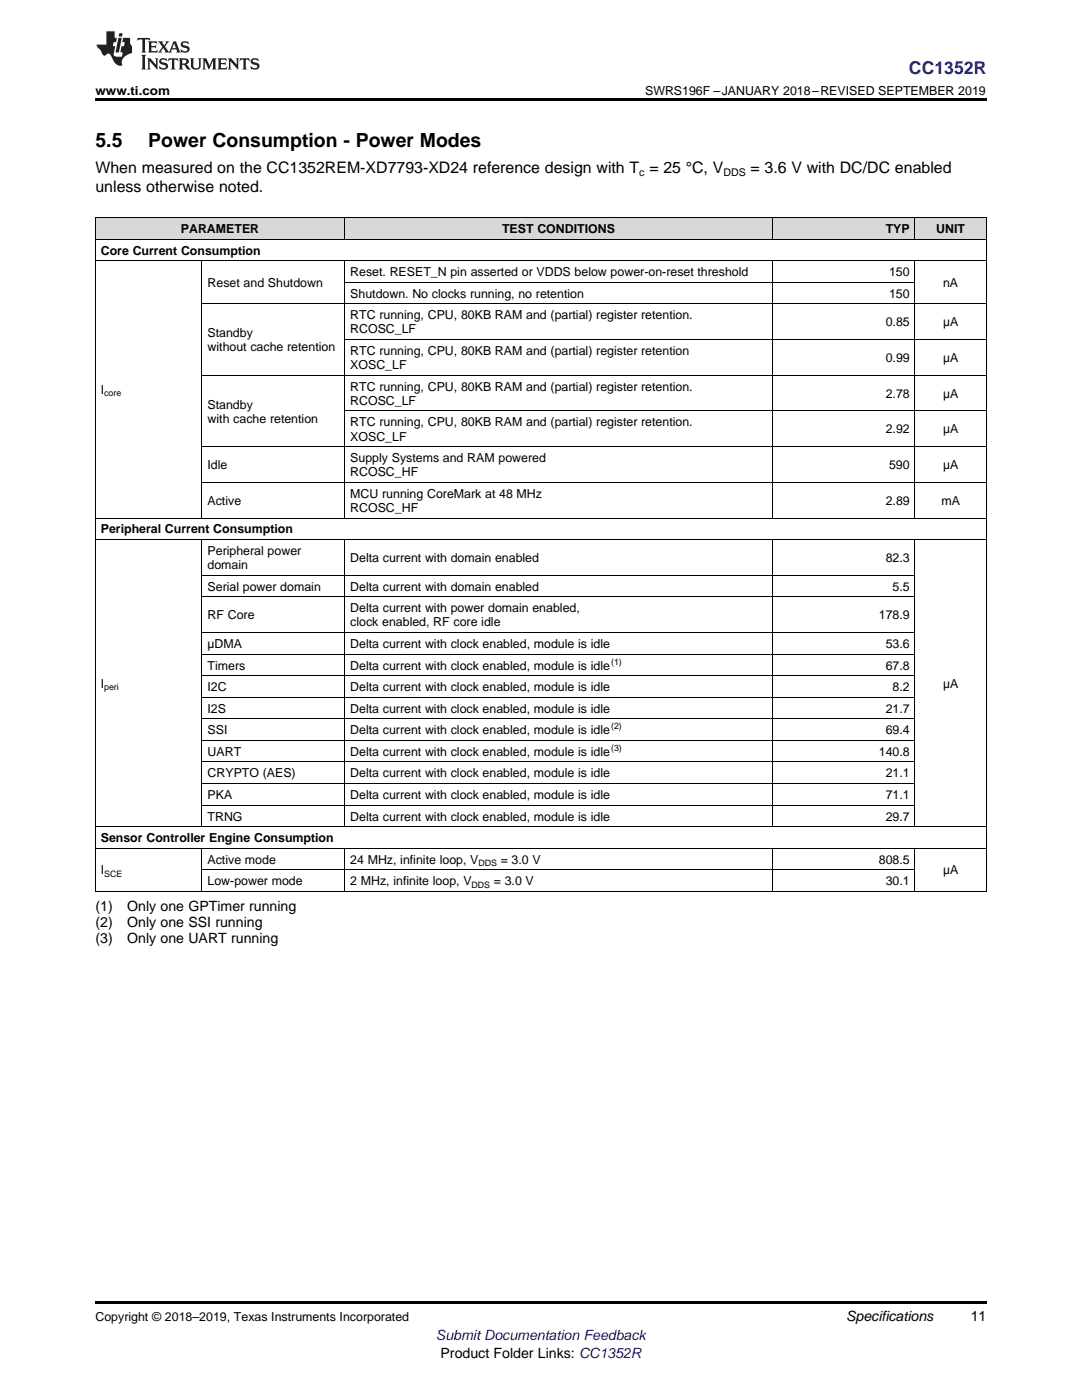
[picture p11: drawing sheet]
<svg xmlns="http://www.w3.org/2000/svg" width="216mm" height="279mm" viewBox="0 0 216 279" stroke-linecap="round" stroke-linejoin="round" font-family="sans-serif">
<defs><g id="words">
<g font-size="3.9">
<text x="19" y="29.3">5.5</text>
<text x="29.6" y="29.3">Power Consumption - Power Modes</text>
</g>
<text font-size="3.5" fill="#00f" x="181.4" y="14.8">CC1352R</text>
<g font-size="3.2">
<text x="19" y="34.4">When measured on the CC1352REM-XD7793-XD24 reference design with T = 25 °C, V</text>
<text x="149.8" y="34.4">= 3.6 V with DC/DC enabled</text>
<text x="19" y="38.3">unless otherwise noted.</text>
</g>
<g font-size="2.8">
<text x="19" y="181.8">(1)</text>
<text x="19" y="185">(2)</text>
<text x="25.4" y="181.8">Only one GPTimer running</text>
<text x="25.4" y="185">Only one SSI running</text>
<text x="19" y="188.2">(3)</text>
<text x="25.4" y="188.2">Only one UART running</text>
<text x="168.8" y="263.6">Specifications</text>
<text x="193.7" y="263.6">11</text>
<text x="87.9" y="270.9">Product Folder Links: CC1352R</text>
</g>
<text font-size="2.8" fill="#00f" x="87" y="267.4">Submit Documentation Feedback</text>
<g font-size="2.5">
<text x="19" y="19">www.ti.com</text>
<text x="128.7" y="19">SWRS196F –JANUARY 2018–REVISED SEPTEMBER 2019</text>
<text x="36.1" y="46.5">PARAMETER</text>
<text x="100.2" y="46.5">TEST CONDITIONS</text>
<text x="176.7" y="46.5">TYP</text>
<text x="186.8" y="46.5">UNIT</text>
<text x="20.1" y="50.8">Core Current Consumption</text>
<text x="41.4" y="57.3">Reset and Shutdown</text>
<text x="69.9" y="55.1">Reset. RESET_N pin asserted or VDDS below power-on-reset threshold</text>
<text x="69.9" y="59.4">Shutdown. No clocks running, no retention</text>
<text x="177.4" y="55.1">150</text>
<text x="177.4" y="59.4">150</text>
<text x="188.2" y="57.3">nA</text>
<text x="69.9" y="63.7">RTC running, CPU, 80KB RAM and (partial) register retention.</text>
<text x="176.7" y="65.1">0.85</text>
<text x="188.2" y="65.1">µA</text>
<text x="41.4" y="67.3">Standby</text>
<text x="41.4" y="70.1">without cache retention</text>
<text x="69.9" y="66.5">RCOSC_LF</text>
<text x="69.9" y="70.8">RTC running, CPU, 80KB RAM and (partial) register retention</text>
<text x="69.9" y="73.7">XOSC_LF</text>
<text x="69.9" y="78">RTC running, CPU, 80KB RAM and (partial) register retention.</text>
<text x="176.7" y="72.2">0.99</text>
<text x="188.2" y="72.2">µA</text>
<text x="20.1" y="78.6">I</text>
<text x="41.4" y="81.5">Standby</text>
<text x="69.9" y="80.8">RCOSC_LF</text>
<text x="176.7" y="79.4">2.78</text>
<text x="188.2" y="79.4">µA</text>
<text x="41.4" y="84.3">with cache retention</text>
<text x="69.9" y="85.1">RTC running, CPU, 80KB RAM and (partial) register retention.</text>
<text x="69.9" y="87.9">XOSC_LF</text>
<text x="176.7" y="86.5">2.92</text>
<text x="188.2" y="86.5">µA</text>
<text x="41.4" y="93.6">Idle</text>
<text x="69.9" y="92.2">Supply Systems and RAM powered</text>
<text x="69.9" y="95">RCOSC_HF</text>
<text x="177.4" y="93.6">590</text>
<text x="188.2" y="93.6">µA</text>
<text x="41.4" y="100.8">Active</text>
<text x="69.9" y="99.3">MCU running CoreMark at 48 MHz</text>
<text x="176.7" y="100.8">2.89</text>
<text x="187.9" y="100.8">mA</text>
<text x="20.1" y="106.5">Peripheral Current Consumption</text>
<text x="69.9" y="102.2">RCOSC_HF</text>
<text x="41.4" y="110.8">Peripheral power</text>
<text x="41.4" y="113.6">domain</text>
<text x="69.9" y="112.2">Delta current with domain enabled</text>
<text x="176.7" y="112.2">82.3</text>
<text x="41.4" y="117.9">Serial power domain</text>
<text x="69.9" y="117.9">Delta current with domain enabled</text>
<text x="178.1" y="117.9">5.5</text>
<text x="41.4" y="123.6">RF Core</text>
<text x="69.9" y="122.2">Delta current with power domain enabled,</text>
<text x="69.9" y="125">clock enabled, RF core idle</text>
<text x="175.4" y="123.6">178.9</text>
<text x="41.4" y="129.3">µDMA</text>
<text x="69.9" y="129.3">Delta current with clock enabled, module is idle</text>
<text x="176.7" y="129.3">53.6</text>
<text x="20.1" y="137.3">I</text>
<text x="41.4" y="133.6">Timers</text>
<text x="41.4" y="137.9">I2C</text>
<text x="69.9" y="133.6">Delta current with clock enabled, module is idle</text>
<text x="69.9" y="137.9">Delta current with clock enabled, module is idle</text>
<text x="176.7" y="133.6">67.8</text>
<text x="178.1" y="137.9">8.2</text>
<text x="188.2" y="137.3">µA</text>
<text x="41.4" y="142.2">I2S</text>
<text x="69.9" y="142.2">Delta current with clock enabled, module is idle</text>
<text x="176.7" y="142.2">21.7</text>
<text x="41.4" y="146.5">SSI</text>
<text x="69.9" y="146.5">Delta current with clock enabled, module is idle</text>
<text x="176.7" y="146.5">69.4</text>
<text x="41.4" y="150.8">UART</text>
<text x="41.4" y="155.2">CRYPTO (AES)</text>
<text x="69.9" y="150.8">Delta current with clock enabled, module is idle</text>
<text x="69.9" y="155.2">Delta current with clock enabled, module is idle</text>
<text x="175.4" y="150.8">140.8</text>
<text x="176.7" y="155.2">21.1</text>
<text x="41.4" y="159.5">PKA</text>
<text x="69.9" y="159.5">Delta current with clock enabled, module is idle</text>
<text x="176.7" y="159.5">71.1</text>
<text x="41.4" y="163.8">TRNG</text>
<text x="69.9" y="163.8">Delta current with clock enabled, module is idle</text>
<text x="176.7" y="163.8">29.7</text>
<text x="20.1" y="168.1">Sensor Controller Engine Consumption</text>
<text x="41.4" y="172.4">Active mode</text>
<text x="69.9" y="172.4">24 MHz, infinite loop, V</text>
<text x="99.9" y="172.4">= 3.0 V</text>
<text x="175.4" y="172.4">808.5</text>
<text x="20.1" y="174.5">I</text>
<text x="41.4" y="176.7">Low-power mode</text>
<text x="69.9" y="176.7">2 MHz, infinite loop, V</text>
<text x="98.5" y="176.7">= 3.0 V</text>
<text x="176.7" y="176.7">30.1</text>
<text x="188.2" y="174.5">µA</text>
<text x="19" y="263.6">Copyright © 2018–2019, Texas Instruments Incorporated</text>
</g>
<g font-size="2.1">
<text x="127.6" y="35.1">c</text>
<text x="144.4" y="35.1">DDS</text>
</g>
<g font-size="1.8">
<text x="20.8" y="79.1">core</text>
<text x="20.8" y="137.8">peri</text>
<text x="121.9" y="132.6">(1)</text>
<text x="121.9" y="145.6">(2)</text>
<text x="121.9" y="149.9">(3)</text>
<text x="95.5" y="172.9">DDS</text>
<text x="20.8" y="175">SCE</text>
<text x="94.1" y="177.2">DDS</text>
</g>
</g></defs>
<g fill="#d8d8d8">
<path d="M19 43.5h21.4v4.3h-21.4z"/>
<path d="M40.4 43.5h28.4v4.3h-28.4z"/>
<path d="M68.8 43.5h85.4v4.3h-85.4z"/>
<path d="M154.2 43.5h28.4v4.3h-28.4z"/>
<path d="M182.6 43.5h14.2v4.3h-14.2z"/>
</g>
<path d="M19 19.5h177.8v.5h-177.8zM19 259.7h177.8v.5h-177.8z" fill="#000"/>
<g fill="none" stroke="#000" stroke-width=".2">
<path d="M19 52h177.8M19 47.7h177.8M19 43.4h177.8M19.1 43.5v134.4M40.3 52.1v51.3M68.8 43.5v4.3M68.8 52.1v51.3M68.8 56.3h113.8M154.1 43.5v4.3M154.1 52.1v51.3M182.5 43.5v4.3M182.5 52.1v51.3"/>
<path d="M196.8 43.5v134.4M40.4 74.9h156.4M40.4 60.6h156.4M68.8 67.8h128M40.4 96.3h156.4M40.4 89.1h156.4M68.8 82h128M19 107.7h177.8M19 103.4h177.8M40.3 107.7v57.3M40.4 119.1h142.2M40.4 114.8h142.2"/>
<path d="M68.8 107.7v57.3M154.1 107.7v57.3M182.5 107.7v57.3M40.4 139.2h142.2M40.4 134.8h142.2M40.4 130.5h142.2M40.4 126.2h142.2M40.4 156.4h142.2M40.4 152.1h142.2M40.4 147.8h142.2M40.4 143.5h142.2M19 177.9h177.8"/>
<path d="M19 169.3h177.8M19 165h177.8M40.3 169.3v8.6M40.4 173.6h142.2M40.4 160.7h142.2M68.8 169.3v8.6M154.1 169.3v8.6M182.5 169.3v8.6"/>
</g>
<g fill="#231f20">
<path d="M27.5 7.6l-.1 .5 .4-.2h.6v.1v2.1l-.2 .4h1l-.3-.4v-2.1l.1-.1h.5l.5 .2-.2-.5zM29.5 8.3l.2 .3v1.5l-.2 .4h1.8l.2-.6a1.04 1.04 0 0 1-1.3 .2v-.7h.6l.3 .2v-.6l-.3 .2h-.6v-.6l.8-.1 .4 .3-.2-.5zM31.5 8.3l.9 1.1-.9 1.1h.8l-.2-.2 .5-.7 .4 .7-.2 .2h1.5l-.1-.2 .1-.4h.9l.1 .4-.2 .2h1l-.3-.3-.7-1.9h-.5l-.9 2-.8-1 .9-1h-.8l.1 .3-.3 .5-.4-.6 .2-.2zM34.7 8.6l.4 1h-.7zM36.3 8.4a.63 .63 0 0 0-.2 .7 .63 .63 0 0 0 .6 .4l.6 .2 .1 .2a.75 .75 0 0 1-.7 .4 .75 .75 0 0 1-.6-.5l.1 .7 .1-.1a1.11 1.11 0 0 0 1.5-.6 1.13 1.13 0 0 0-1.2-.8l-.1-.4a1.04 1.04 0 0 1 1.2 .2l-.2-.5-.1 .1-.5-.2zM28.2 10.9l.2 .4v2.2l-.2 .4h1l-.3-.4v-2.2l.3-.4zM29.3 11.6l.3 .4v1.5l-.3 .4h.8l-.2-.4v-1.3l1.5 1.7v-1.9l.2-.4h-.7l.2 .4v.9l-1.1-1.3zM32 11.8a.62 .62 0 0 0-.2 .7 .62 .62 0 0 0 .6 .4l.6 .1 .1 .3a.76 .76 0 0 1-.7 .3 .76 .76 0 0 1-.6-.4l.1 .7 .1-.1a1.11 1.11 0 0 0 1.5-.6 1.13 1.13 0 0 0-1.2-.8l-.1-.4a1.04 1.04 0 0 1 1.2 .2l-.2-.6-.1 .1-.5-.1zM33.7 11.6l-.2 .6a.61 .61 0 0 1 .8-.3v1.6l-.2 .4h.9l-.2-.4v-1.6a.63 .63 0 0 1 .8 .3l-.2-.6zM35.6 11.6l.3 .4v1.5l-.3 .4h1l-.2-.2v-.8l.5 .2a.76 .76 0 0 0 1.2 .7l-1-1a.58 .58 0 0 0 .6-.5 .58 .58 0 0 0-.5-.6zM36.4 11.9h.1a.45 .45 0 0 1 .5 .1 .45 .45 0 0 1 .1 .5l-.7 .2zM37.9 11.6l.2 .2a2.17 2.17 0 0 0 .3 1.9 .99 .99 0 0 0 1.6-.6v-1.1l.2-.4h-.7l.2 .2a1.92 1.92 0 0 1-.2 1.8 .6 .6 0 0 1-.9-.5v-1.1l.2-.4zM40.4 11.6l.2 .4v1.5l-.2 .4h.7l-.2-.4v-1.4l.8 1.8 .8-1.8v1.4l-.2 .4h.9l-.2-.4v-1.5l.2-.4h-.8l-.6 1.5-.6-1.5zM43.4 11.6l.2 .4v1.5l-.2 .4h1.8l.2-.6a1.04 1.04 0 0 1-1.3 .1v-.6h.5l.4 .2v-.6l-.4 .2h-.5v-.7h.8l.3 .3-.1-.6zM45.5 11.6l.2 .4v1.5l-.2 .4h.7l-.2-.4v-1.3l1.5 1.7v-1.9l.2-.4h-.7l.2 .4v.9l-1.1-1.3zM47.9 11.6l-.1 .6a.61 .61 0 0 1 .8-.3v1.6l-.3 .4h1l-.3-.4 .1-1.6a.63 .63 0 0 1 .7 .3l-.1-.6zM50.2 11.8a.62 .62 0 0 0-.2 .7 .62 .62 0 0 0 .6 .4l.6 .1 .2 .3a.76 .76 0 0 1-.8 .3 .76 .76 0 0 1-.6-.4l.1 .7 .2-.1a1.11 1.11 0 0 0 1.5-.6 1.13 1.13 0 0 0-1.3-.8l-.1-.4a1.04 1.04 0 0 1 1.2 .2l-.1-.6-.2 .1-.5-.1z"/>
<path d="M21.2 6.3v2.6h-1.9l.1 .4 .7 .9a.91 .91 0 0 0 1 .8 .56 .56 0 0 1 .5-.3 .56 .56 0 0 1 .5 .3l.4 .8a1.53 1.53 0 0 0 1.9 1.2 1.54 1.54 0 0 1 1-2.1l.9-.3v-1.4a1.52 1.52 0 0 1-.3-1.6h-1.4l-.2 .8h.5l-.2 .8h-.4l-.2 1v.2l.4 .1-.2 .8a1.93 1.93 0 0 1-1.6-.3l.3-1.8h-.5l.2-.8h.4l.2-.8h-.4v-1.3zM23.6 7.6l-.6 2.9h.7l.6-2.9zM23.8 6.6l-.1 .7h.6l.2-.7z"/>
</g>
<use href="#words"/>
</svg>
